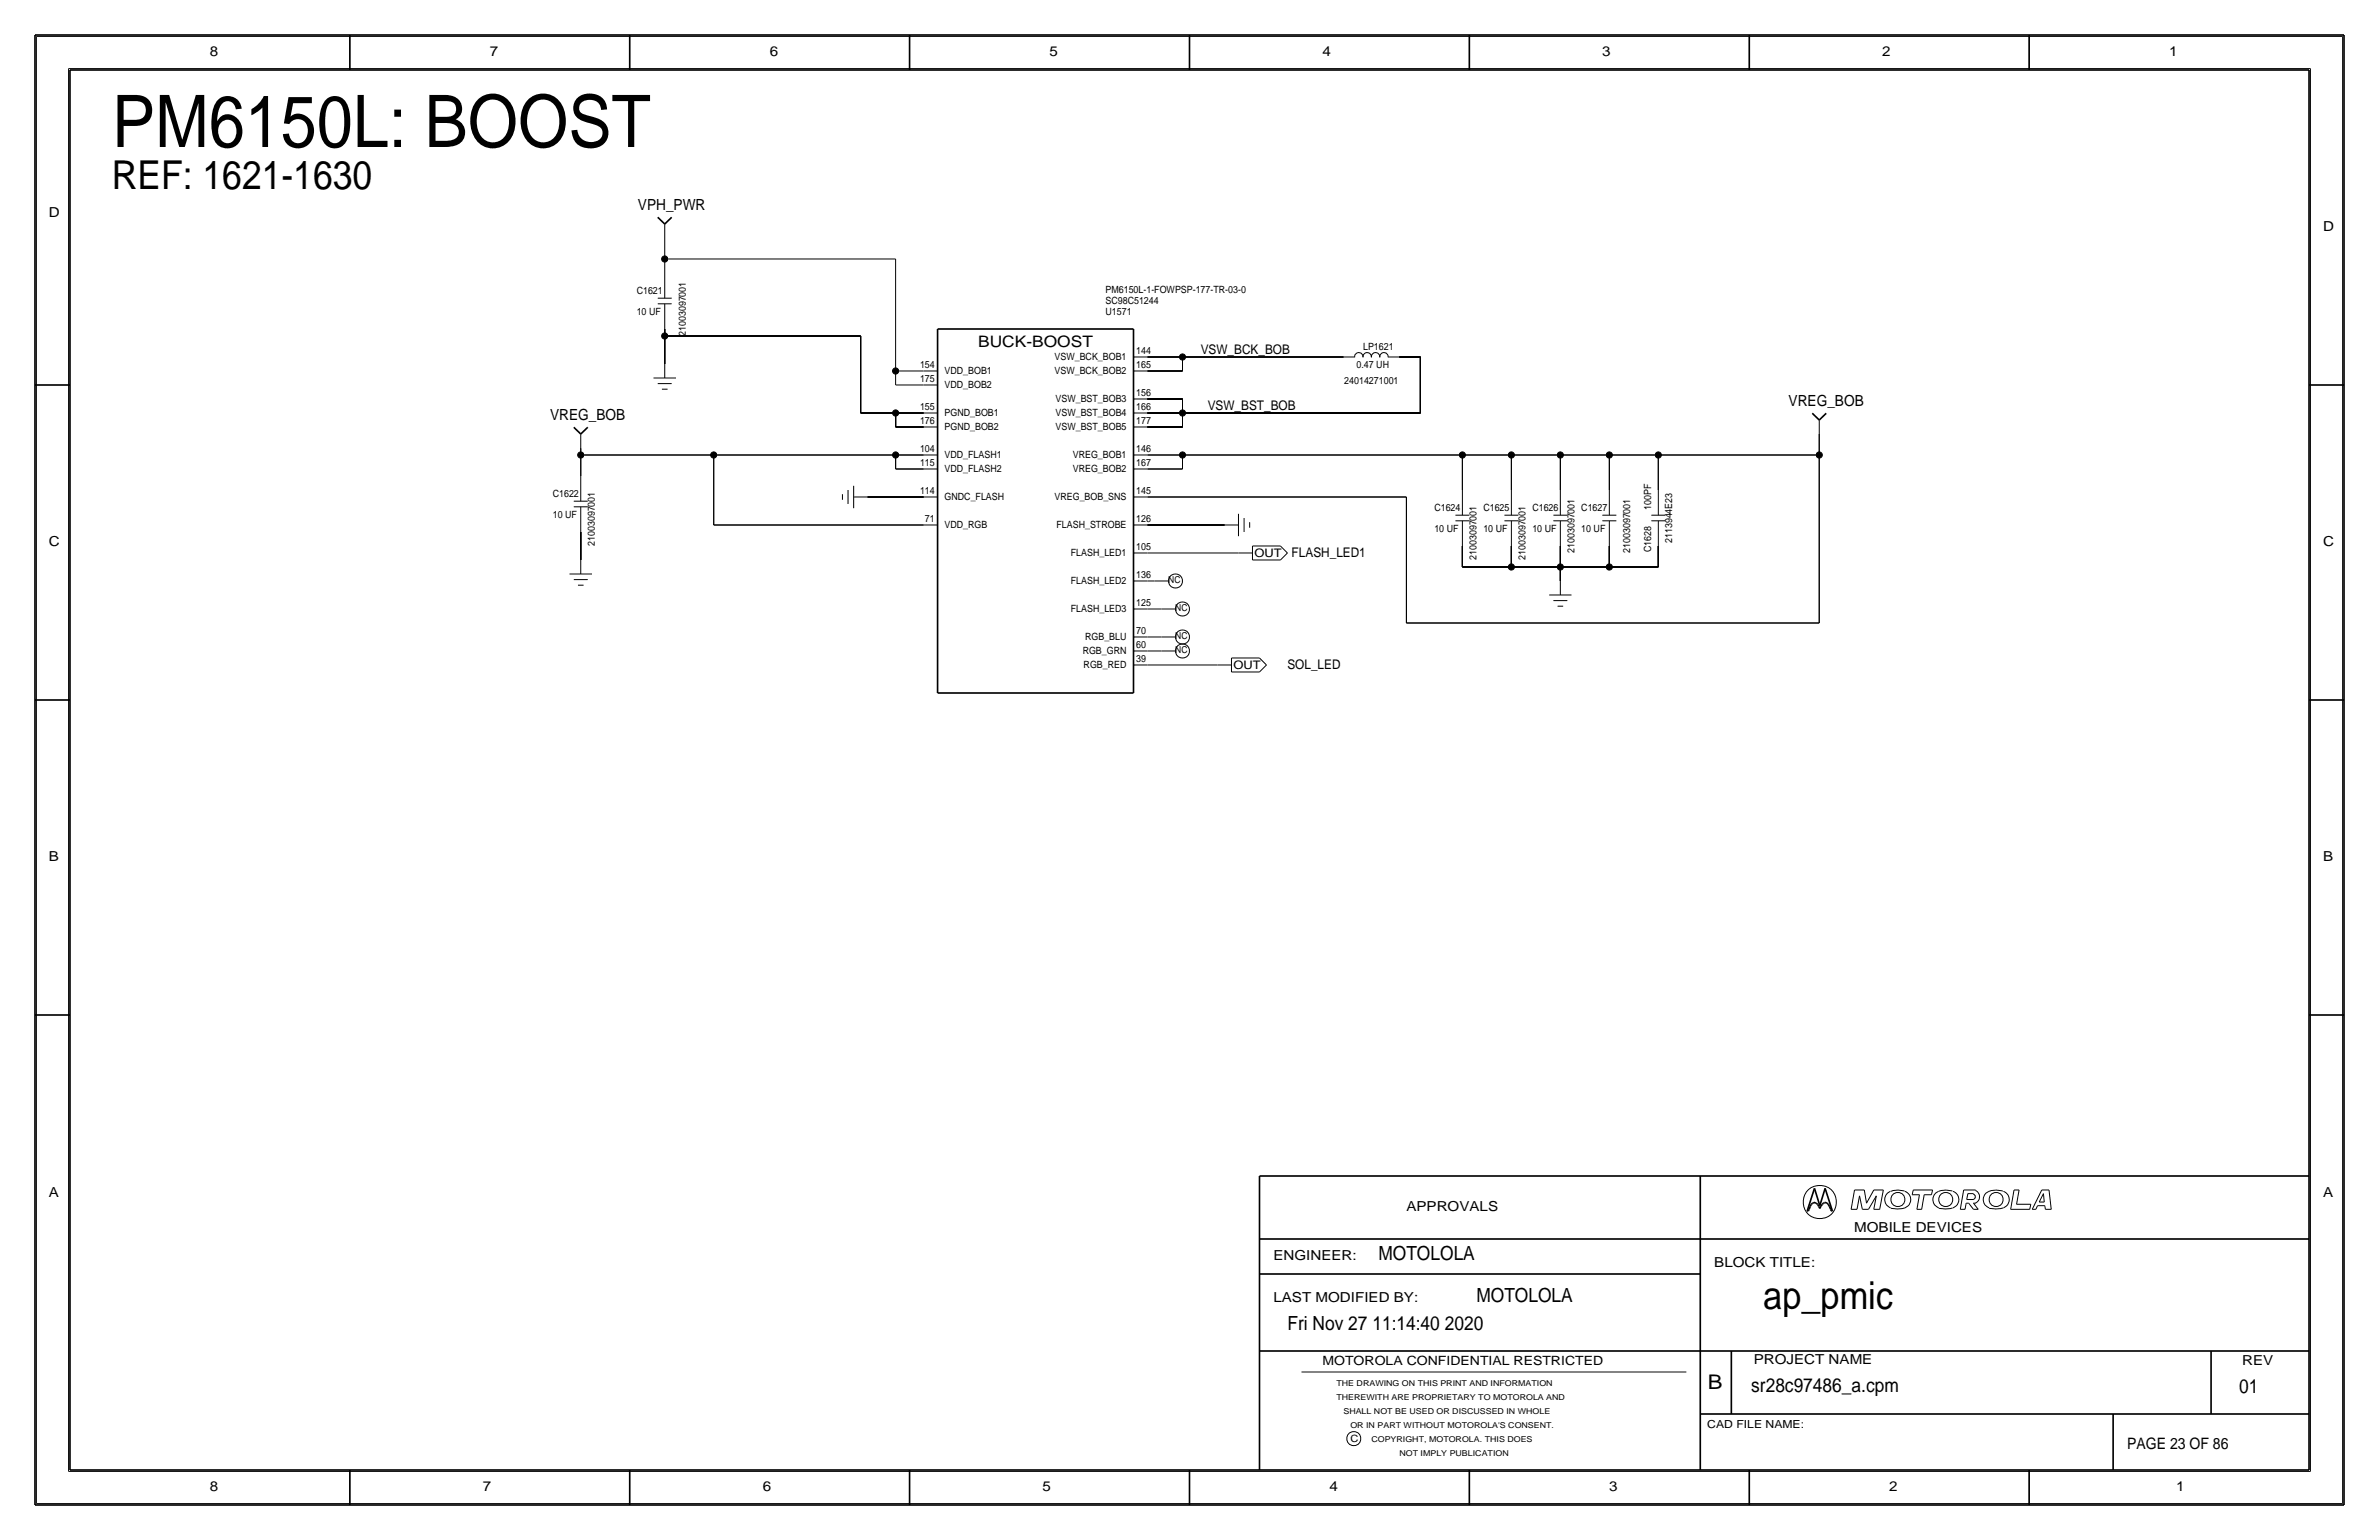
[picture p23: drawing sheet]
<svg xmlns="http://www.w3.org/2000/svg" width="432mm" height="279mm" viewBox="0 0 432 279" stroke-linecap="round" stroke-linejoin="round" font-family="sans-serif">
<defs><g id="words">
<text font-size="13.2" x="20.3" y="26.7">PM6150L: BOOST</text>
<text font-size="7.2" x="20.3" y="34.3">REF: 1621-1630</text>
<text font-size="7" x="320" y="237.5">ap_pmic</text>
<text font-size="3.7" x="310" y="252.1">B</text>
<g font-size="3.5">
<text x="250.2" y="228.6">MOTOLOLA</text>
<text x="268" y="236.2">MOTOLOLA</text>
<text x="233.7" y="241.3">Fri Nov 27 11:14:40 2020</text>
<text x="317.9" y="252.6">sr28c97486_a.cpm</text>
<text x="406.4" y="252.7">01</text>
</g>
<g font-size="2.9">
<text x="177.5" y="62.9">BUCK-BOOST</text>
<text x="386.1" y="262.9">PAGE 23 OF 86</text>
</g>
<g font-size="2.8">
<text x="115.8" y="38.1">VPH_PWR</text>
<text x="99.9" y="76.2">VREG_BOB</text>
<text x="324.6" y="73.7">VREG_BOB</text>
</g>
<g font-size="2.5">
<text x="38.1" y="10.2">8</text>
<text x="88.9" y="10.2">7</text>
<text x="139.7" y="10.2">6</text>
<text x="190.5" y="10.2">5</text>
<text x="240" y="10.2">4</text>
<text x="290.8" y="10.2">3</text>
<text x="341.6" y="10.2">2</text>
<text x="393.7" y="10.2">1</text>
<text x="8.9" y="39.4">D</text>
<text x="421.6" y="41.9">D</text>
<text x="8.9" y="99.1">C</text>
<text x="421.6" y="99.1">C</text>
<text x="8.9" y="156.2">B</text>
<text x="421.6" y="156.2">B</text>
<text x="8.9" y="217.2">A</text>
<text x="255.3" y="219.7">APPROVALS</text>
<text x="421.6" y="217.2">A</text>
<text x="336.5" y="223.5">MOBILE DEVICES</text>
<text x="231.1" y="228.6">ENGINEER:</text>
<text x="311.1" y="229.9">BLOCK TITLE:</text>
<text x="231.1" y="236.2">LAST MODIFIED BY:</text>
<text x="318.3" y="247.5">PROJECT NAME</text>
<text x="407" y="247.6">REV</text>
<text x="38.1" y="270.5">8</text>
<text x="87.6" y="270.5">7</text>
<text x="138.4" y="270.5">6</text>
<text x="189.2" y="270.5">5</text>
<text x="241.3" y="270.5">4</text>
<text x="292.1" y="270.5">3</text>
<text x="342.9" y="270.5">2</text>
<text x="395" y="270.5">1</text>
</g>
<g font-size="2.4">
<text x="217.9" y="64.3">VSW_BCK_BOB</text>
<text x="219.2" y="74.4">VSW_BST_BOB</text>
<text x="234.4" y="101.1">FLASH_LED1</text>
<text x="233.7" y="121.4">SOL_LED</text>
</g>
<text font-size="2.3" x="240" y="247.6">MOTOROLA CONFIDENTIAL RESTRICTED</text>
<g font-size="2.1">
<text x="227.7" y="101.1">OUT</text>
<text x="223.9" y="121.5">OUT</text>
</g>
<text font-size="2" x="309.9" y="259.1">CAD FILE NAME:</text>
<g font-size="1.8">
<text x="115.6" y="53.3">C1621</text>
<text x="200.7" y="53.1">PM6150L-1-FOWPSP-177-TR-03-0</text>
<text x="115.6" y="57.2">10 UF</text>
<text x="200.7" y="55.1">SC98C51244</text>
<text x="200.7" y="57.2">U1571</text>
<text x="124.5" y="61" transform="rotate(-90 124.5 61)">21003097001</text>
<text x="191.4" y="65.3">VSW_BCK_BOB1</text>
<text x="206.2" y="64.3">144</text>
<text x="247.4" y="63.5">LP1621</text>
<text x="167" y="66.8">154</text>
<text x="167" y="69.3">175</text>
<text x="171.4" y="70.4">VDD_BOB2</text>
<text x="171.5" y="67.8">VDD_BOB1</text>
<text x="191.4" y="67.8">VSW_BCK_BOB2</text>
<text x="206.2" y="66.8">165</text>
<text x="206.2" y="71.9">156</text>
<text x="244" y="69.6">24014271001</text>
<text x="246.2" y="66.8">0.47 UH</text>
<text x="167" y="77">176</text>
<text x="167" y="74.4">155</text>
<text x="171.4" y="75.4">PGND_BOB1</text>
<text x="171.4" y="78">PGND_BOB2</text>
<text x="191.6" y="72.9">VSW_BST_BOB3</text>
<text x="191.6" y="78">VSW_BST_BOB5</text>
<text x="191.6" y="75.4">VSW_BST_BOB4</text>
<text x="206.2" y="74.4">166</text>
<text x="206.2" y="77">177</text>
<text x="167" y="82">104</text>
<text x="171.4" y="83.1">VDD_FLASH1</text>
<text x="194.7" y="83.1">VREG_BOB1</text>
<text x="206.2" y="82">146</text>
<text x="167" y="89.7">114</text>
<text x="167" y="84.6">115</text>
<text x="171.4" y="85.6">VDD_FLASH2</text>
<text x="194.7" y="85.6">VREG_BOB2</text>
<text x="206.2" y="84.6">167</text>
<text x="206.2" y="89.6">145</text>
<text x="100.3" y="94">10 UF</text>
<text x="100.3" y="90.2">C1622</text>
<text x="167.9" y="94.7">71</text>
<text x="171.4" y="90.7">GNDC_FLASH</text>
<text x="171.4" y="95.8">VDD_RGB</text>
<text x="191.4" y="90.6">VREG_BOB_SNS</text>
<text x="191.8" y="95.8">FLASH_STROBE</text>
<text x="206.2" y="94.7">126</text>
<text x="260.3" y="92.7">C1624</text>
<text x="269.2" y="92.7">C1625</text>
<text x="278.1" y="92.7">C1626</text>
<text x="287" y="92.7">C1627</text>
<text x="299.7" y="92.5" transform="rotate(-90 299.7 92.5)">100PF</text>
<text x="107.9" y="99.1" transform="rotate(-90 107.9 99.1)">21003097001</text>
<text x="194.4" y="100.9">FLASH_LED1</text>
<text x="206.2" y="99.8">105</text>
<text x="260.3" y="96.5">10 UF</text>
<text x="268" y="101.6" transform="rotate(-90 268 101.6)">21003097001</text>
<text x="269.2" y="96.5">10 UF</text>
<text x="276.9" y="101.6" transform="rotate(-90 276.9 101.6)">21003097001</text>
<text x="278.1" y="96.5">10 UF</text>
<text x="285.7" y="100.3" transform="rotate(-90 285.7 100.3)">21003097001</text>
<text x="287" y="96.5">10 UF</text>
<text x="295.9" y="100.3" transform="rotate(-90 295.9 100.3)">21003097001</text>
<text x="299.7" y="100.2" transform="rotate(-90 299.7 100.2)">C1628</text>
<text x="303.5" y="98.5" transform="rotate(-90 303.5 98.5)">2113944E23</text>
<text x="194.4" y="106">FLASH_LED2</text>
<text x="206.2" y="104.9">136</text>
<text x="194.4" y="111.1">FLASH_LED3</text>
<text x="206.2" y="110">125</text>
<text x="196.5" y="118.7">RGB_GRN</text>
<text x="197" y="116.2">RGB_BLU</text>
<text x="206.2" y="117.6">60</text>
<text x="206.2" y="115.1">70</text>
<text x="196.7" y="121.3">RGB_RED</text>
<text x="206.2" y="120.1">39</text>
<text x="245.1" y="261.6">C</text>
</g>
<g font-size="1.7">
<text x="212" y="105.8">NC</text>
<text x="213.3" y="110.9">NC</text>
<text x="213.3" y="116">NC</text>
<text x="213.3" y="118.5">NC</text>
</g>
<g font-size="1.5">
<text x="242.6" y="251.5">THE DRAWING ON THIS PRINT AND INFORMATION</text>
<text x="242.6" y="254">THEREWITH ARE PROPRIETARY TO MOTOROLA AND</text>
<text x="243.8" y="256.5">SHALL NOT BE USED OR DISCUSSED IN WHOLE</text>
<text x="245.1" y="259.1">OR IN PART WITHOUT MOTOROLA'S CONSENT.</text>
<text x="248.9" y="261.6">COPYRIGHT, MOTOROLA. THIS DOES</text>
<text x="254" y="264.2">NOT IMPLY PUBLICATION</text>
</g>
</g></defs>
<!-- layer: Nets -->
<g fill="none" stroke="#000" stroke-width=".18">
<path d="M120.6 59.7v1.3zM120.6 47v2.5zM120.6 43.2v3.8zM120.7 47h41.9zM162.6 47v20.3zM120.6 61v5zM120.7 61h35.5zM156.2 74.9h6.4zM156.2 61v13.9zM162.6 77.5h5zM162.6 74.9v2.6zM162.6 74.9h5z"/>
<path d="M162.6 69.8h5zM162.6 67.3v2.5zM162.6 67.3h5zM208.3 72.4h6.3zM208.3 77.5h6.3zM208.3 74.9h6.3zM208.3 67.3h6.3zM208.3 64.8h6.3zM214.6 74.9v2.6zM214.6 72.4v2.5zM214.6 74.9h43.2zM214.6 64.8v2.5z"/>
<path d="M214.6 64.8h29.2zM254 64.8h3.8zM257.8 64.8v10.1zM330.2 78.7v3.8zM105.4 96.5v5.1zM105.4 82.6v3.8zM105.4 81.3v1.2zM105.4 82.5h24.1zM129.5 95.2h38.1zM129.5 82.5v12.7zM129.5 82.5h33.1zM157.5 90.2h10.1z"/>
<path d="M162.6 85.1h5zM162.6 82.5v2.6zM162.6 82.5h5zM208.3 85.1h6.3zM208.3 82.5h6.3zM208.3 90.2h47zM208.3 95.2h13.9zM214.6 82.6v2.5zM214.6 82.5h50.8zM255.3 90.2v22.8zM265.4 99.1v3.8zM265.4 82.6v6.3z"/>
<path d="M265.4 82.5h8.9zM274.3 99.1v3.8zM274.3 82.6v6.3zM274.3 82.5h8.9zM283.2 99.1v3.8zM283.2 82.6v6.3zM283.2 82.5h8.9zM292.1 99.1v3.8zM292.1 82.6v6.3zM292.1 82.5h8.9zM301 99.1v3.8zM301 82.6v6.3z"/>
<path d="M301 82.5h29.2zM330.2 82.6v30.4zM208.3 100.3h16.5zM208.3 105.4h1.2zM208.3 118.1h2.5zM208.3 110.5h2.5zM208.3 115.6h2.5zM255.3 113h74.9zM265.4 102.9h8.9zM274.3 102.9h8.9zM283.2 102.9v2.5zM283.2 102.9h8.9z"/>
<path d="M292.1 102.9h8.9zM208.3 120.7h12.7z"/>
</g>
<g fill="#000" stroke="#000" stroke-width=".18">
<circle cx="120.6" cy="47" r=".56"/>
<circle cx="120.6" cy="61" r=".56"/>
<circle cx="162.6" cy="67.3" r=".56"/>
<circle cx="162.6" cy="74.9" r=".56"/>
<circle cx="214.6" cy="64.8" r=".56"/>
<circle cx="214.6" cy="74.9" r=".56"/>
<circle cx="105.4" cy="82.5" r=".56"/>
<circle cx="129.5" cy="82.5" r=".56"/>
<circle cx="162.6" cy="82.5" r=".56"/>
<circle cx="214.6" cy="82.5" r=".56"/>
<circle cx="265.4" cy="82.5" r=".56"/>
<circle cx="274.3" cy="82.5" r=".56"/>
<circle cx="283.2" cy="82.5" r=".56"/>
<circle cx="292.1" cy="82.5" r=".56"/>
<circle cx="301" cy="82.5" r=".56"/>
<circle cx="330.2" cy="82.5" r=".56"/>
<circle cx="274.3" cy="102.9" r=".56"/>
<circle cx="283.2" cy="102.9" r=".56"/>
<circle cx="292.1" cy="102.9" r=".56"/>
</g>
<!-- layer: Components -->
<g fill="none" stroke="#000" stroke-width=".18">
<path d="M119.4 55.1h2.5zM119.4 54.1h2.5zM120.6 55.1v4.6zM120.6 49.5v4.6zM120.6 40.6v2.6zM105.4 78.7v2.6zM118.6 68.6h4.1zM119.4 69.6h2.5zM120.1 70.6h1.1zM120.6 66v2.6zM167.6 77.5h2.6zM167.6 69.8h2.6z"/>
<path d="M167.6 74.9h2.6zM167.6 67.3h2.6zM205.7 77.5h2.6zM205.7 74.9h2.6zM205.7 67.3h2.6zM205.7 72.4h2.6zM205.7 64.8h2.6zM243.8 64.8h2.1zM245.9 64.8a.75 .75 0 0 1 .7-.8 .75 .75 0 0 1 .7 .8M247.4 64.8a.75 .75 0 0 1 .7-.8 .75 .75 0 0 1 .8 .8M248.9 64.8a.75 .75 0 0 1 .8-.8 .75 .75 0 0 1 .7 .8M250.4 64.8a.75 .75 0 0 1 .8-.8 .75 .75 0 0 1 .7 .8"/>
<path d="M252 64.8h2zM330.2 76.2v2.5zM104.1 91.9h2.6zM104.1 90.9h2.6zM105.4 91.9v4.6zM105.4 86.4v4.5zM152.9 89.7v1zM153.9 88.9v2.5zM154.9 90.2h2.6zM154.9 88.1v4.1zM167.6 85.1h2.6zM167.6 90.2h2.6z"/>
<path d="M167.6 82.5h2.6zM167.6 95.2h2.6zM205.7 85.1h2.6zM205.7 82.5h2.6zM205.7 90.2h2.6zM205.7 95.2h2.6zM222.3 95.2h2.5zM224.8 93.2v4.1zM225.8 94v2.5zM226.8 94.7v1.1zM227.3 99.1h5.1zM227.3 99.1v2.5z"/>
<path d="M232.4 99.1l1.3 1.2zM264.2 94.5h2.5zM264.2 93.5h2.5zM265.4 94.5v4.6zM265.4 88.9v4.6zM273 94.5h2.6zM273.1 93.5h2.5zM274.3 94.5v4.6zM274.3 88.9v4.6zM281.9 94.5h2.6zM281.9 93.5h2.6zM283.2 94.5v4.6z"/>
<path d="M283.2 88.9v4.6zM290.8 94.5h2.6zM290.8 93.5h2.6zM292.1 94.5v4.6zM292.1 88.9v4.6zM299.7 93.5h2.6zM299.7 94.5h2.6zM301 88.9v4.6zM301 94.5v4.6zM103.4 104.1h4zM104.1 105.2h2.6zM104.9 106.2h1z"/>
<path d="M105.4 101.6v2.5zM205.7 105.4h2.6zM205.7 110.5h2.6zM205.7 100.3h2.6zM205.7 115.6h2.6zM205.7 118.1h2.6zM209.5 105.4h2.6zM210.8 110.5h2.6zM210.8 115.6h2.6zM210.8 118.1h2.6zM223.5 119.4h5.1zM223.5 119.4v2.5z"/>
<path d="M224.8 100.3h2.5zM227.3 101.6h5.1zM228.6 119.4l1.3 1.2zM233.7 100.3l-1.3 1.3zM281.2 107.9h4zM281.9 109h2.6zM282.7 110h1zM283.2 105.4v2.5zM205.7 120.7h2.6zM221 120.7h2.5zM223.5 121.9h5.1zM229.9 120.7l-1.3 1.2z"/>
<circle cx="213.4" cy="105.4" r="1.28"/>
<circle cx="214.6" cy="118.1" r="1.28"/>
<circle cx="214.6" cy="110.5" r="1.28"/>
<circle cx="214.6" cy="115.6" r="1.28"/>
</g>
<path d="M119.4 39.4l1.2 1.2zM120.7 40.6l1.2-1.2zM170.2 59.7h35.5zM170.2 59.7v66zM205.7 59.7v66zM104.1 77.5l1.3 1.2zM105.4 78.7l1.3-1.2zM328.9 75l1.3 1.2zM330.2 76.2l1.3-1.2zM170.2 125.7h35.5z" fill="none" stroke="#000" stroke-width=".3"/>
<!-- layer: Page Border and Title Block -->
<g fill="none" stroke="#000" stroke-width=".3">
<path d="M6.3 6.4v266.7zM6.4 6.4h419zM12.7 12.7h406.4zM12.7 12.7v254zM63.5 6.4v6.3zM114.3 6.4v6.3zM165.1 6.4v6.3zM215.9 6.3v6.4zM266.7 6.4v6.3zM317.5 6.4v6.3zM368.3 6.4v6.3zM419.1 12.7v254z"/>
<path d="M425.4 6.4v266.7zM6.3 69.8h6.4zM419.1 69.8h6.3zM6.3 127h6.4zM419.1 127h6.3zM6.3 184.1h6.4zM419.1 184.1h6.3zM228.6 213.4v53.3zM228.6 213.4h190.5zM308.6 213.4v53.3zM328 219.7h.2zM328.4 219.4l-.2 .3z"/>
<path d="M328.6 218.8l-.2 .6zM328.8 218.5l-.2 .3zM329 218.3l.2-.1zM329 218.3l-.2 .2zM329.2 218.2h.2zM329.3 215.6l-1.3 4.1zM329.3 215.6l1 3.1zM329.4 218.2l.2 .1zM329.6 218.3l.3 .2zM329.9 218.5l.2 .3zM330.1 218.8l.2 .5zM330.5 218.8l-.2 .5z"/>
<path d="M330.8 218.5l-.3 .3zM331 218.3l.2-.1zM331 218.3l-.2 .2zM331.2 218.2h.2zM331.3 215.6l1.3 4.1zM331.3 215.6l-1 3.1zM331.4 218.2l.2 .1zM331.6 218.3l.2 .2zM331.8 218.5l.2 .3zM332 218.8l.3 .6zM332.3 219.4l.1 .3zM332.4 219.7h.2z"/>
<path d="M228.6 231.1h80zM228.6 224.8h190.5zM228.6 245.1h190.5zM308.6 256.5h110.5zM314.2 245.1v11.4zM383.5 256.5v10.2zM401.3 245.1v11.4zM6.4 273h419zM12.7 266.7h406.4zM63.5 266.7v6.4zM114.3 266.7v6.4zM165.1 266.7v6.4z"/>
<path d="M215.9 266.7v6.3zM266.7 266.7v6.4zM317.5 266.7v6.4zM368.3 266.7v6.4z"/>
</g>
<g fill="none" stroke="#000" stroke-width=".18">
<path d="M6.6 6.6h418.6zM6.6 6.6v266.2zM12.4 12.4v254.6zM12.4 12.4h407zM419.4 12.4v254.6zM425.2 6.6v266.2zM336 219.4h1.1zM336.6 215.9h1.8zM336.6 215.9l-.6 3.5zM337.5 217l-.4 2.4zM337.5 217l.5 2.4zM338 219.4h1.1z"/>
<path d="M338.4 215.9l.4 2.4zM340.1 215.9l-1.3 2.4zM340.1 219.4h1.1zM340.1 215.9h1.7zM340.6 217l-.5 2.4zM340.6 217l-1.5 2.4zM341.8 215.9l-.6 3.5zM343.1 216.2a1.6 1.6 0 0 0-1 1.5 1.6 1.6 0 0 0 1.1 1.4M345.7 216.1h-.2a4 4 0 0 0-2.3 .1M345.7 219.2a5.1 5.1 0 0 1-2.5 0M345.7 216.2a1.59 1.59 0 0 1 1.1 1.5 1.59 1.59 0 0 1-1.1 1.5M347.1 216.8h1.3z"/>
<path d="M347.3 215.9h3.5zM347.3 215.9l-.2 .9zM347.9 219.4h.9zM348.4 216.8l-.5 2.6zM349.2 216.8l-.4 2.6zM349.2 216.8h1.4zM350.8 215.9l-.2 .9zM354.4 216.1a3.1 3.1 0 0 0-3.3 .7 1.62 1.62 0 0 0 .8 2.3M354.4 219.2a5.1 5.1 0 0 1-2.5 0M354.5 216.2a1.59 1.59 0 0 1 1 1.5 1.59 1.59 0 0 1-1 1.5M355.8 219.4h.9zM356.4 215.9h2.2z"/>
<path d="M356.4 215.9l-.6 3.5zM356.9 218.3l-.2 1.1zM356.9 218.3h.4zM357 217.6h1.2zM357.2 216.6l-.2 1zM357.2 216.6h1zM357.3 218.3l.9 1.1zM358.1 216.7a.5 .5 0 0 1 .4 .4 .5 .5 0 0 1-.4 .5M358.2 219.4h.9zM358.2 218.3l.9 1.1zM358.2 218.3h.4zM358.5 216a1.24 1.24 0 0 1 .8 1.1 1.24 1.24 0 0 1-.8 1.2"/>
<path d="M363.5 216.1a3.1 3.1 0 0 0-3.3 .7 1.62 1.62 0 0 0 .8 2.3M363.6 219.2a5.1 5.1 0 0 1-2.6 0M363.6 216.2a1.59 1.59 0 0 1 1.1 1.5 1.59 1.59 0 0 1-1.1 1.5M364.9 219.4h3.5zM365.6 215.9l-.7 3.5zM365.6 215.9h.9zM366 218.5h2.6zM366.5 215.9l-.5 2.6zM368.6 218.5l-.2 .9zM368.9 219.4h.6zM369.8 218.7l-.3 .7zM369.8 218.7h1.3z"/>
<path d="M370.1 218.1h.9zM370.6 215.9l-1.7 3.5zM370.6 215.9h1.3zM370.9 216.6l-.8 1.5zM370.9 216.6l.1 1.5zM371.1 218.7l.1 .7zM371.2 219.4h1.1zM371.9 215.9l.4 3.5zM236.2 248.9h69.9zM6.6 272.8h418.6zM12.4 267h407z"/>
<circle cx="330.3" cy="218.1" r="3"/>
<circle cx="344.5" cy="217.6" r="1.28"/>
<circle cx="353.2" cy="217.6" r="1.28"/>
<circle cx="362.3" cy="217.6" r="1.28"/>
<circle cx="245.7" cy="261" r="1.28"/>
</g>
<use href="#words"/>
</svg>
